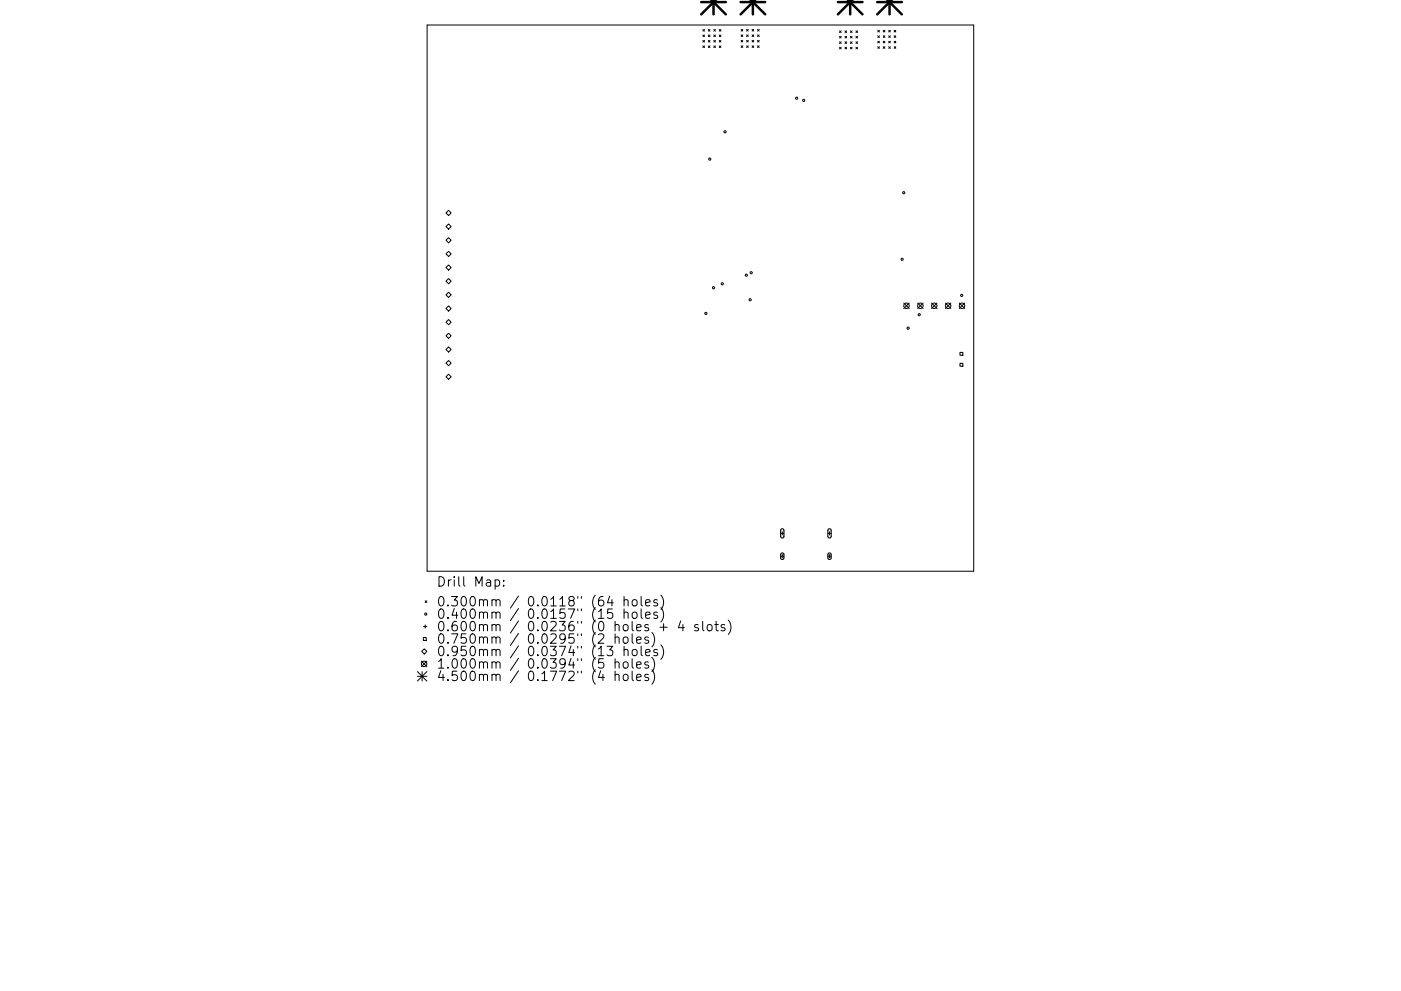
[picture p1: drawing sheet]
<svg xmlns="http://www.w3.org/2000/svg" width="297mm" height="210mm" viewBox="0 0 297 210" stroke-linecap="round" stroke-linejoin="round" font-family="sans-serif">
<defs><g id="words">
<g font-size="2.8">
<text x="92.5" y="124.5">Drill Map:</text>
<text x="92.5" y="128.7">0.300mm / 0.0118&quot; (64 holes)</text>
<text x="92.5" y="131.3">0.400mm / 0.0157&quot; (15 holes)</text>
<text x="92.5" y="133.9">0.600mm / 0.0236&quot; (0 holes + 4 slots)</text>
<text x="92.5" y="136.6">0.750mm / 0.0295&quot; (2 holes)</text>
<text x="92.5" y="139.2">0.950mm / 0.0374&quot; (13 holes)</text>
<text x="92.5" y="141.9">1.000mm / 0.0394&quot; (5 holes)</text>
<text x="92.5" y="144.5">4.500mm / 0.1772&quot; (4 holes)</text>
</g>
</g></defs>
<g fill="none" stroke="#000" stroke-width=".21">
<path d="M90.6 5.3h115.8v115.9h-115.8zM149 6.3l.4 .3M149 7.4l.4 .4M149 8.6l.4 .3M149 9.7l.4 .4M149.4 6.3l-.4 .3M149.4 7.4l-.4 .4M149.4 8.6l-.4 .3M149.4 9.7l-.4 .4M150.2 7.4l.3 .4M150.2 8.6l.3 .3M150.2 9.7l.3 .4"/>
<path d="M150.2 6.3l.3 .3M150.5 6.3l-.3 .3M150.5 7.4l-.3 .4M150.5 8.6l-.3 .3M150.5 9.7l-.3 .4M151.3 9.7l.4 .4M151.3 7.4l.4 .4M151.3 6.3l.4 .3M151.3 8.6l.4 .3M151.7 7.4l-.4 .4M151.7 8.6l-.4 .3M151.7 6.3l-.4 .3"/>
<path d="M151.7 9.7l-.4 .4M152.5 8.6l.3 .3M152.5 7.4l.3 .4M152.5 9.7l.3 .4M152.5 6.3l.3 .3M152.8 6.3l-.3 .3M152.8 7.4l-.3 .4M152.8 8.6l-.3 .3M152.8 9.7l-.3 .4M157.1 6.2l.4 .4M157.1 7.4l.4 .4M157.1 8.6l.4 .3"/>
<path d="M157.1 9.7l.4 .4M157.5 6.2l-.4 .4M157.5 7.4l-.4 .4M157.5 8.6l-.4 .3M157.5 9.7l-.4 .4M158.3 7.4l.3 .4M158.3 8.6l.3 .3M158.3 9.7l.3 .4M158.3 6.2l.3 .4M158.6 6.2l-.3 .4M158.6 7.4l-.3 .4M158.6 8.6l-.3 .3"/>
<path d="M158.6 9.7l-.3 .4M159.5 8.6l.3 .3M159.5 9.7l.3 .4M159.5 7.4l.3 .4M159.5 6.2l.3 .4M159.8 6.2l-.3 .4M159.8 7.4l-.3 .4M159.8 8.6l-.3 .3M159.8 9.7l-.3 .4M160.6 9.7l.4 .4M160.6 8.6l.4 .3M160.6 7.4l.4 .4"/>
<path d="M160.6 6.2l.4 .4M161 6.2l-.4 .4M161 7.4l-.4 .4M161 8.6l-.4 .3M161 9.7l-.4 .4M178 6.6l.3 .3M178 7.7l.3 .4M178 8.9l.3 .3M178 10l.3 .4M178.3 6.6l-.3 .3M178.3 7.7l-.3 .4M178.3 8.9l-.3 .3"/>
<path d="M178.3 10l-.3 .4M179.2 7.7l.3 .4M179.2 8.9l.3 .3M179.2 10l.3 .4M179.2 6.6l.3 .3M179.5 6.6l-.3 .3M179.5 7.7l-.3 .4M179.5 8.9l-.3 .3M179.5 10l-.3 .4M180.3 8.9l.4 .3M180.3 10l.4 .4M180.3 7.7l.4 .4"/>
<path d="M180.3 6.6l.4 .3M180.7 6.6l-.4 .3M180.7 7.7l-.4 .4M180.7 8.9l-.4 .3M180.7 10l-.4 .4M181.5 10l.3 .4M181.5 8.9l.3 .3M181.5 7.7l.3 .4M181.5 6.6l.3 .3M181.8 6.6l-.3 .3M181.8 7.7l-.3 .4M181.8 8.9l-.3 .3"/>
<path d="M181.8 10l-.3 .4M186.1 6.4l.4 .4M186.1 7.6l.4 .3M186.1 8.8l.4 .3M186.1 9.9l.4 .4M186.5 6.4l-.4 .4M186.5 7.6l-.4 .3M186.5 8.8l-.4 .3M186.5 9.9l-.4 .4M187.3 7.6l.3 .3M187.3 8.8l.3 .3M187.3 9.9l.3 .4"/>
<path d="M187.3 6.4l.3 .4M187.6 6.4l-.3 .4M187.6 7.6l-.3 .3M187.6 8.8l-.3 .3M187.6 9.9l-.3 .4M188.4 8.8l.4 .3M188.4 9.9l.4 .4M188.4 7.6l.4 .3M188.4 6.4l.4 .4M188.8 6.4l-.4 .4M188.8 7.6l-.4 .3M188.8 8.8l-.4 .3"/>
<path d="M188.8 9.9l-.4 .4M189.6 9.9l.3 .4M189.6 8.8l.3 .3M189.6 7.6l.3 .3M189.6 6.4l.3 .4M189.9 6.4l-.3 .4M189.9 7.6l-.3 .3M189.9 8.8l-.3 .3M189.9 9.9l-.3 .4M94.6 45.2l.5-.6 .6 .6-.6 .5zM94.6 48.1l.5-.6 .6 .6-.6 .5zM94.6 51l.5-.6 .6 .6-.6 .5z"/>
<path d="M94.6 53.9l.5-.6 .6 .6-.6 .5zM94.6 56.8l.5-.6 .6 .6-.6 .5zM94.6 59.7l.5-.6 .6 .6-.6 .5zM94.6 62.6l.5-.6 .6 .6-.6 .5zM94.6 65.5l.5-.6 .6 .6-.6 .5zM94.6 68.3l.5-.5 .6 .5-.6 .6zM94.6 74.1l.5-.5 .6 .5-.6 .6zM94.6 77l.5-.5 .6 .5-.6 .6zM95.1 70.7l.6 .5-.6 .6-.5-.6zM95.1 79.4l.6 .5-.6 .6-.5-.6zM191.6 64.3l1.2 1.2M192.8 64.3l-1.2 1.2"/>
<path d="M194.6 64.3l1.1 1.2M195.7 64.3l-1.1 1.2M197.5 64.3l1.2 1.2M198.7 64.3l-1.2 1.2M200.4 64.3l1.2 1.2M201.6 64.3l-1.2 1.2M203.4 64.3l1.1 1.2M203.5 74.8h.6v.6h-.6zM203.5 77.1h.6v.6h-.6zM204.5 64.3l-1.1 1.2M165.5 113.2h.7M165.5 118h.7"/>
<path d="M165.9 112.8v.7M165.9 117.7v.7M175.5 113.2h.7M175.5 118h.7M175.9 112.8v.7M175.9 117.7v.7M89.8 135.3h.6v.6h-.6zM89.8 132.9h.7M89.9 137.7l.6 .5-.6 .6-.5-.6zM90.2 127.5l.3 .3M90.2 132.6v.7M90.5 127.5l-.3 .3"/>
<path d="M105 123.1l.6-.1 .3 .4v.6l-.2 .3h-.7M106.8 124.2v.2M106.8 123.1v.2M128.7 137.1h1.2l-.6 .8 .5 .2v.8l-.2 .2h-.6l-.3-.2M129.3 126.5l-.5 1.4h1.2M129.8 129.2h-.9l-.1 .9 .3-.1 .6 .1 .2 .2-.1 .7-.2 .2h-.5l-.3-.2M130.4 135.3a.5 .5 0 0 1 .9 .1v1.1M130.4 134.5v2M130.4 139.8v2M132.2 135.3a.54 .54 0 0 1 .6-.2 .54 .54 0 0 1 .4 .4v.6a.54 .54 0 0 1-.6 .4 .54 .54 0 0 1-.5-.4zM132.3 127.4l.3-.2 .5 .1 .1 1.3M132.3 130.1a.5 .5 0 0 1 .9 0v1.1"/>
<path d="M132.3 138a.5 .5 0 0 1 .9 .1v1M132.3 126.6v2M132.3 129.2v2M132.3 137.1v2M134 134.5v1.7l.3 .3M134 139.8v1.7l.3 .3M134.1 130.1a.54 .54 0 0 1 .6-.2 .54 .54 0 0 1 .4 .3v.6a.54 .54 0 0 1-.5 .4 .54 .54 0 0 1-.6-.4zM134.1 138a.54 .54 0 0 1 .6-.2 .54 .54 0 0 1 .4 .4v.5a.54 .54 0 0 1-.5 .4 .54 .54 0 0 1-.6-.4zM134.2 127.3l.2-.1a.54 .54 0 0 1 .7 .4v.6a.54 .54 0 0 1-.5 .4 .54 .54 0 0 1-.6-.4v-.6zM135 135.8l.9-.2-.1-.4-.5-.1-.3 .3 .1 1h.7M135.9 126.6v1.7l.3 .3M135.9 129.2v1.7l.3 .3"/>
<path d="M135.9 137.1v1.7l.3 .3M136.9 127.9l.9-.2-.1-.4-.5-.1-.3 .3 .1 1h.7M136.9 130.5l.9-.2-.1-.3-.5-.1-.3 .2 .1 1h.7M136.9 138.5l.9-.2-.1-.4-.5-.1-.3 .3 .1 .9h.7M137.5 135.2l-.5-.1-.3 .3 .1 .3 .7 .2v.5h-.8M138.2 134.2a2.29 2.29 0 0 1 0 3M138.2 139.5a2.29 2.29 0 0 1 0 3M139.4 127.3l-.5-.1-.3 .3 .1 .3 .7 .2v.5h-.8M139.4 130l-.5-.1-.3 .2 .1 .3 .7 .2v.5h-.8M139.4 137.9l-.5-.1-.3 .3 .1 .3 .7 .1v.5h-.8M139.9 133.1h1.6M140.1 126.3a2.29 2.29 0 0 1 0 3"/>
<path d="M140.1 128.9a2.29 2.29 0 0 1 0 3.1M140.1 136.8a2.29 2.29 0 0 1 0 3.1M140.7 132.3v1.5M144.3 131.7l-.5 1.5h1.3M144.8 132.5v1.3M148 132.6l-.4-.1-.3 .3 .1 .3 .6 .2v.4h-.7M149 131.8v1.8l.3 .2M150.1 132.6a.54 .54 0 0 1 .9 .3v.6a.54 .54 0 0 1-.5 .4 .54 .54 0 0 1-.6-.4v-.6zM151.6 132.5h.7M151.8 131.8v1.8l.1 .1 .4 .1M153.6 132.6l-.4-.1-.3 .3 .1 .3 .6 .2v.4h-.7M154.4 131.6a2.29 2.29 0 0 1 0 3"/>
<path d="M88.5 142.5l2 2M88.5 143.5h2M89.3 140.3l1.2 1.1M89.5 142.5v2M90.5 140.3l-1.2 1.1M90.5 142.5l-2 2M130.4 140.6a.5 .5 0 0 1 .9 .1v1.1M130.4 143.3a.5 .5 0 0 1 .9 0v1.1M130.4 142.4v2M132.2 140.6a.54 .54 0 0 1 .6-.2 .54 .54 0 0 1 .4 .4l-.1 .8a.54 .54 0 0 1-.6 .2 .54 .54 0 0 1-.4-.4zM132.2 143.3a.54 .54 0 0 1 .6-.2 .54 .54 0 0 1 .4 .3v.6a.54 .54 0 0 1-.6 .4 .54 .54 0 0 1-.5-.4zM134 142.4v1.7l.3 .3"/>
<path d="M135 141.1l.9-.2-.1-.4-.5-.1-.3 .3 .1 1h.7M135 143.7l.9-.2-.1-.3-.5-.1-.3 .2 .1 1h.7M137.5 140.5l-.5-.1-.3 .3 .1 .3 .7 .2v.5h-.8M137.5 143.2l-.5-.1-.3 .2 .1 .3 .7 .2v.5h-.8M138.2 142.1a2.29 2.29 0 0 1 0 3.1"/>
<circle cx="150.5" cy="33.8" r=".23"/>
<circle cx="153.7" cy="28" r=".23"/>
<circle cx="168.9" cy="20.8" r=".23"/>
<circle cx="170.4" cy="21.3" r=".23"/>
<circle cx="158.2" cy="58.4" r=".23"/>
<circle cx="159.3" cy="57.9" r=".23"/>
<circle cx="191.3" cy="55" r=".23"/>
<circle cx="191.6" cy="40.9" r=".23"/>
<circle cx="149.7" cy="66.5" r=".23"/>
<circle cx="151.3" cy="61" r=".23"/>
<circle cx="153.1" cy="60.2" r=".23"/>
<circle cx="159" cy="63.6" r=".23"/>
<circle cx="192.2" cy="64.9" r=".58"/>
<circle cx="192.5" cy="69.6" r=".23"/>
<circle cx="194.9" cy="66.8" r=".23"/>
<circle cx="195.1" cy="64.9" r=".58"/>
<circle cx="198.1" cy="64.9" r=".58"/>
<circle cx="201" cy="64.9" r=".58"/>
<circle cx="203.9" cy="62.7" r=".23"/>
<circle cx="204" cy="64.9" r=".58"/>
<circle cx="90.3" cy="130.3" r=".23"/>
<circle cx="89.9" cy="140.9" r=".58"/>
</g>
<path d="M165.6 112.3l.4-.1 .2 .3v1.4l-.3 .2-.4-.2zM165.6 117.4l.4-.1 .2 .3v.8l-.2 .3-.5-.3zM175.6 112.3l.4-.1 .2 .3v1.4l-.3 .2-.4-.2zM175.6 117.4l.4-.1 .2 .3v.8l-.2 .3-.5-.3z" fill="none" stroke="#000" stroke-width=".23"/>
<g fill="none" stroke="#000" stroke-width=".52">
<path d="M150.8 0l3.1 3M151.3 0v3M151.8 0l-3.1 3M159.1 0l3.1 3M159.6 0v3M160.1 0l-3.1 3M179.8 0l3.1 3M180.3 0v3M180.7 0l-3.1 3M188.1 0l3.1 3M188.6 0v3M189.1 0l-3.1 3"/>
<path d="M148.7 .4h5.2M157 .4h5.2M177.6 .4h5.3M186 .4h5.2"/>
</g>
<use href="#words"/>
</svg>
